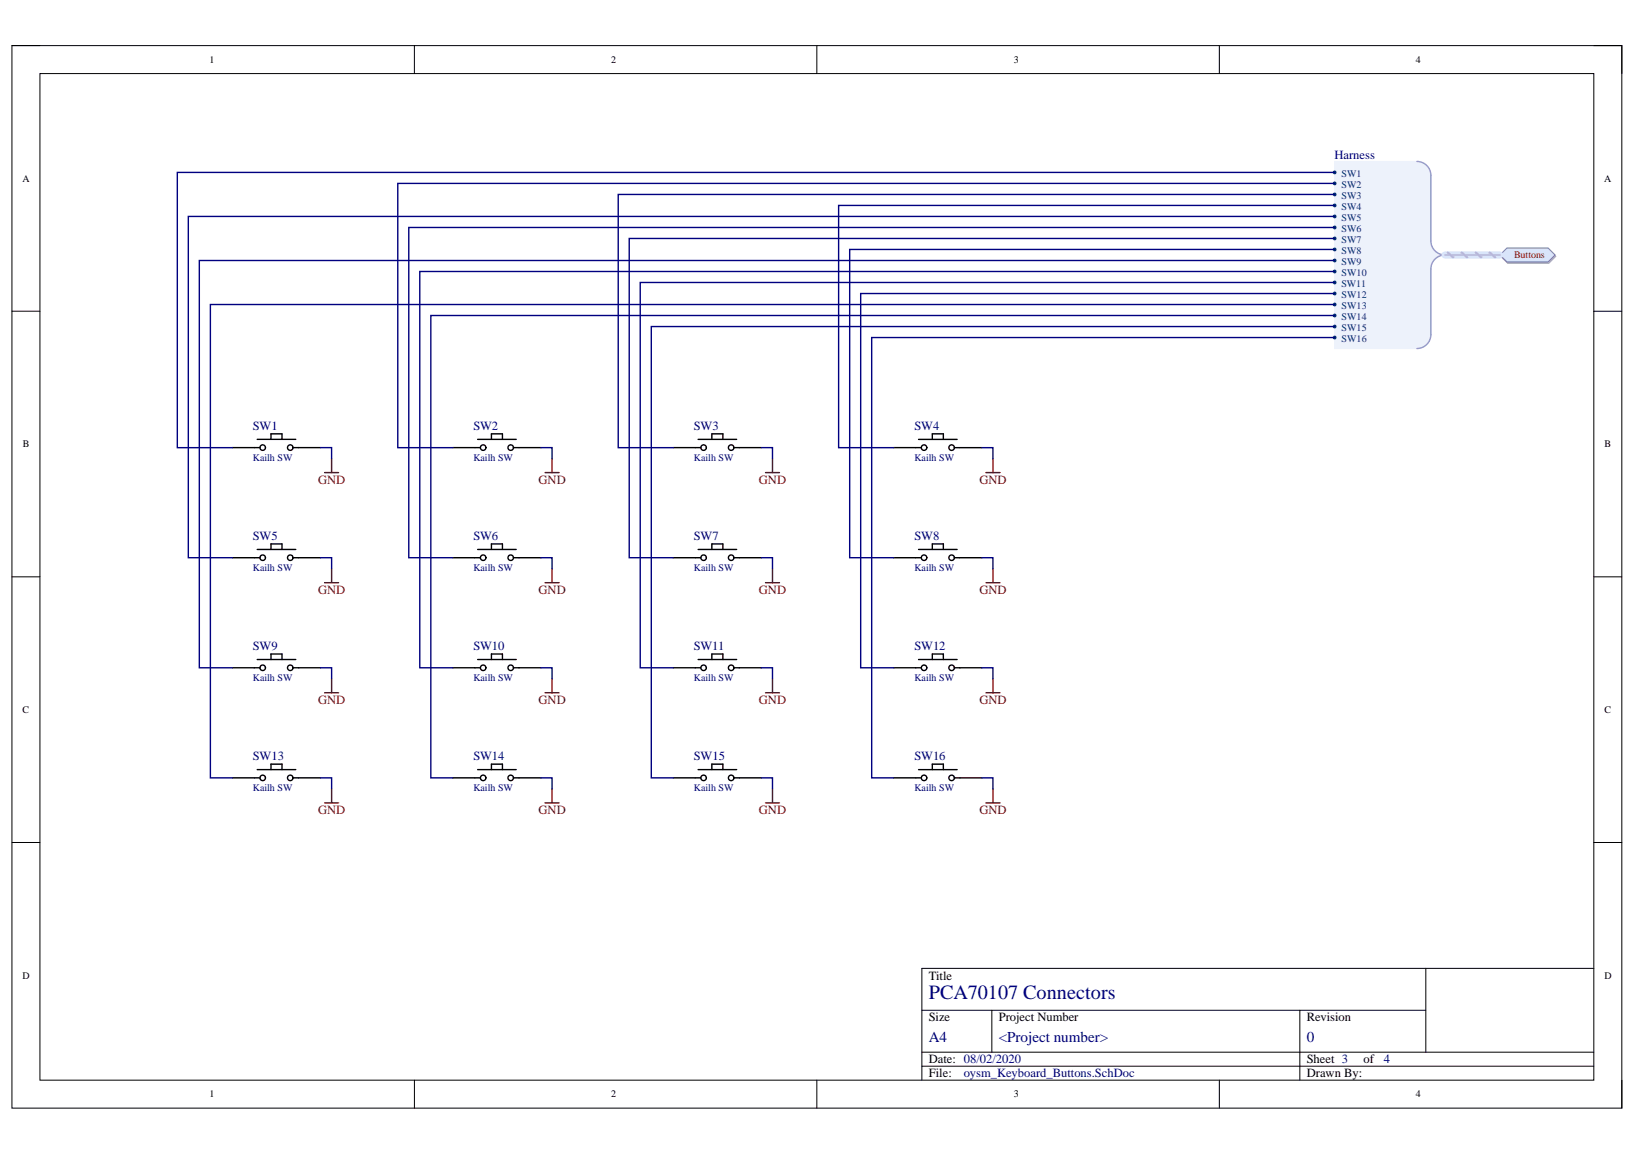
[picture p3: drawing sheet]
<svg xmlns="http://www.w3.org/2000/svg" width="297mm" height="210mm" viewBox="0 0 297 210" stroke-linecap="round" stroke-linejoin="round" font-family="sans-serif">
<defs><g id="words">
<text font-size="3.7" fill="#000080" x="168.7" y="181.5">PCA70107 Connectors</text>
<g font-size="2.7" fill="#000080">
<text x="168.7" y="189.3">A4</text>
<text x="181.4" y="189.3">&lt;Project number&gt;</text>
<text x="237.4" y="189.3">0</text>
</g>
<g font-size="2.3" fill="#000080">
<text x="242.4" y="28.8">Harness</text>
<text x="45.9" y="78.1">SW1</text>
<text x="86" y="78.1">SW2</text>
<text x="126.1" y="78.1">SW3</text>
<text x="166.1" y="78.1">SW4</text>
<text x="45.9" y="98.1">SW5</text>
<text x="86" y="98.1">SW6</text>
<text x="126.1" y="98.1">SW7</text>
<text x="166.1" y="98.1">SW8</text>
<text x="45.9" y="118.1">SW9</text>
<text x="86" y="118.1">SW10</text>
<text x="126.1" y="118.1">SW11</text>
<text x="166.1" y="118.1">SW12</text>
<text x="45.9" y="138.1">SW13</text>
<text x="86" y="138.1">SW14</text>
<text x="126.1" y="138.1">SW15</text>
<text x="166.1" y="138.1">SW16</text>
<text x="175.1" y="195.8">oysm_Keyboard_Buttons.SchDoc</text>
<text x="251.4" y="193.3">4</text>
</g>
<g font-size="2.3" fill="#800000">
<text x="57.8" y="87.9">GND</text>
<text x="97.8" y="87.9">GND</text>
<text x="137.9" y="87.9">GND</text>
<text x="177.9" y="87.9">GND</text>
<text x="57.8" y="107.9">GND</text>
<text x="97.8" y="107.9">GND</text>
<text x="137.9" y="107.9">GND</text>
<text x="177.9" y="107.9">GND</text>
<text x="57.8" y="127.9">GND</text>
<text x="97.8" y="127.9">GND</text>
<text x="137.9" y="127.9">GND</text>
<text x="177.9" y="127.9">GND</text>
<text x="57.8" y="147.9">GND</text>
<text x="97.8" y="147.9">GND</text>
<text x="137.9" y="147.9">GND</text>
<text x="177.9" y="147.9">GND</text>
</g>
<g font-size="2.3">
<text x="168.7" y="178">Title</text>
<text x="168.7" y="185.6">Size</text>
<text x="181.4" y="185.6">Project Number</text>
<text x="237.4" y="185.6">Revision</text>
<text x="168.7" y="193.3">Date: 08/02/2020</text>
<text x="168.7" y="195.8">File:</text>
<text x="237.4" y="193.3">Sheet 3</text>
<text x="237.4" y="195.8">Drawn By:</text>
<text x="247.7" y="193.3">of</text>
</g>
<g font-size="1.8">
<text x="38" y="11.4">1</text>
<text x="111" y="11.4">2</text>
<text x="184.2" y="11.4">3</text>
<text x="257.2" y="11.4">4</text>
<text x="4.1" y="33">A</text>
<text x="291.4" y="33">A</text>
<text x="4.1" y="81.3">B</text>
<text x="291.5" y="81.3">B</text>
<text x="4.1" y="129.6">C</text>
<text x="291.5" y="129.6">C</text>
<text x="4.1" y="177.8">D</text>
<text x="291.5" y="177.8">D</text>
<text x="38" y="199.4">1</text>
<text x="111" y="199.4">2</text>
<text x="184.2" y="199.4">3</text>
<text x="257.2" y="199.4">4</text>
</g>
<g font-size="1.8" fill="#003a70">
<text x="243.7" y="32.2">SW1</text>
<text x="243.7" y="34.2">SW2</text>
<text x="243.7" y="36.2">SW3</text>
<text x="243.7" y="38.2">SW4</text>
<text x="243.7" y="40.2">SW5</text>
<text x="243.7" y="42.2">SW6</text>
<text x="243.7" y="44.2">SW7</text>
<text x="243.7" y="46.2">SW8</text>
<text x="243.7" y="48.2">SW9</text>
<text x="243.7" y="50.2">SW10</text>
<text x="243.7" y="52.2">SW11</text>
<text x="243.7" y="54.2">SW12</text>
<text x="243.7" y="56.2">SW13</text>
<text x="243.7" y="58.2">SW14</text>
<text x="243.7" y="60.2">SW15</text>
<text x="243.7" y="62.2">SW16</text>
</g>
<text font-size="1.8" fill="#800000" x="275.1" y="47">Buttons</text>
<g font-size="1.8" fill="#000080">
<text x="45.9" y="83.7">Kailh SW</text>
<text x="86" y="83.7">Kailh SW</text>
<text x="126.1" y="83.7">Kailh SW</text>
<text x="166.1" y="83.7">Kailh SW</text>
<text x="45.9" y="103.8">Kailh SW</text>
<text x="86" y="103.8">Kailh SW</text>
<text x="126.1" y="103.8">Kailh SW</text>
<text x="166.1" y="103.8">Kailh SW</text>
<text x="45.9" y="123.7">Kailh SW</text>
<text x="86" y="123.7">Kailh SW</text>
<text x="126.1" y="123.7">Kailh SW</text>
<text x="166.1" y="123.7">Kailh SW</text>
<text x="45.9" y="143.7">Kailh SW</text>
<text x="86" y="143.7">Kailh SW</text>
<text x="126.1" y="143.7">Kailh SW</text>
<text x="166.1" y="143.7">Kailh SW</text>
</g>
</g></defs>
<path d="M2.2 8.3h292.4v193.1h-292.4z" fill="none" stroke="#000" stroke-width=".18"/>
<path d="M7.3 13.4h282.3v182.9h-282.3z" fill-rule="evenodd" fill="#fff"/>
<g fill="none" stroke="#000" stroke-width=".18">
<path d="M2.2 8.3h5.1M7.3 13.4h282.3v182.9h-282.3zM75.3 8.3v5.1M148.4 8.3v5.1M221.5 8.3v5.1M289.6 8.3h5v5.1M2.2 56.6h5.1M289.6 56.6h5M2.2 104.8h5.1M289.6 104.8h5M2.2 153.1h5.1M289.6 153.1h5"/>
<path d="M259 176v15.2M289.6 176h-122.1v20.3M75.3 196.3v5.1M148.4 196.3v5.1M167.5 193.8h122.1M167.5 183.6h91.5M167.5 191.2h122.1M180.2 183.6v7.6M221.5 196.3v5.1M236.1 183.6v12.7M294.6 196.3v5.1"/>
</g>
<g fill="none" stroke="#000" stroke-width=".25">
<path d="M46.7 79.8h7M49.2 79.8v-1h2v1M86.8 79.8h7M89.3 79.8v-1h2v1M126.8 79.8h7M129.3 79.8v-1h2v1M166.9 79.9h7M169.4 79.8v-1h2v1M42.2 81.3h5M46.7 99.9h7M49.2 99.9v-1h2v1M53.2 81.3h5"/>
<path d="M82.3 81.3h5M86.8 99.9h7M89.3 99.9v-1h2v1M93.3 81.3h5M122.3 81.3h5M126.8 99.9h7M129.3 99.9v-1h2v1M133.3 81.3h5M162.4 81.3h5M166.9 99.9h7M169.4 99.9v-1h2v1M173.4 81.4h5"/>
<path d="M42.2 101.4h5M46.7 119.9h7M49.2 119.9v-1h2v1M53.2 101.4h5M82.3 101.4h5M86.8 119.9h7M89.3 119.9v-1h2v1M93.3 101.4h5M122.3 101.4h5M126.8 119.9h7M129.3 119.9v-1h2v1M133.3 101.4h5"/>
<path d="M162.4 101.4h5M166.9 119.9h7M169.4 119.9v-1h2v1M173.4 101.4h5M42.2 121.4h5M46.7 139.9h7M49.2 139.9v-1h2v1M53.2 121.4h5M82.3 121.4h5M86.8 139.9h7M89.3 139.9v-1h2v1M93.3 121.4h5"/>
<path d="M122.3 121.4h5M126.8 139.9h7M129.3 139.9v-1h2v1M133.3 121.4h5M162.4 121.4h5M166.9 139.9h7M169.4 139.9v-1h2v1M173.4 121.4h5M42.2 141.4h5M53.2 141.4h5M82.3 141.4h5M93.3 141.4h5"/>
<path d="M122.3 141.4h5M133.3 141.4h5M162.4 141.4h5M173.4 141.4h5"/>
<circle cx="47.7" cy="81.3" r=".5"/>
<circle cx="52.7" cy="81.3" r=".5"/>
<circle cx="87.8" cy="81.3" r=".5"/>
<circle cx="92.8" cy="81.3" r=".5"/>
<circle cx="127.8" cy="81.3" r=".5"/>
<circle cx="132.8" cy="81.3" r=".5"/>
<circle cx="167.9" cy="81.3" r=".5"/>
<circle cx="172.9" cy="81.3" r=".5"/>
<circle cx="47.7" cy="101.4" r=".5"/>
<circle cx="52.7" cy="101.4" r=".5"/>
<circle cx="87.8" cy="101.4" r=".5"/>
<circle cx="92.8" cy="101.4" r=".5"/>
<circle cx="127.8" cy="101.4" r=".5"/>
<circle cx="132.8" cy="101.4" r=".5"/>
<circle cx="167.9" cy="101.4" r=".5"/>
<circle cx="172.9" cy="101.4" r=".5"/>
<circle cx="47.7" cy="121.4" r=".5"/>
<circle cx="52.7" cy="121.4" r=".5"/>
<circle cx="87.8" cy="121.4" r=".5"/>
<circle cx="92.8" cy="121.4" r=".5"/>
<circle cx="127.8" cy="121.4" r=".5"/>
<circle cx="132.8" cy="121.4" r=".5"/>
<circle cx="167.9" cy="121.4" r=".5"/>
<circle cx="172.9" cy="121.4" r=".5"/>
<circle cx="47.7" cy="141.4" r=".5"/>
<circle cx="52.7" cy="141.4" r=".5"/>
<circle cx="87.8" cy="141.4" r=".5"/>
<circle cx="92.8" cy="141.4" r=".5"/>
<circle cx="127.8" cy="141.4" r=".5"/>
<circle cx="132.8" cy="141.4" r=".5"/>
<circle cx="167.9" cy="141.4" r=".5"/>
<circle cx="172.9" cy="141.4" r=".5"/>
</g>
<g fill="none" stroke="#800000" stroke-width=".25">
<path d="M59 85.9h2.5M60.2 83.3v2.6M99 85.9h2.6M100.3 83.3v2.6M139.1 85.9h2.5M140.3 83.3v2.6M179.1 85.9h2.6M180.4 83.4v2.5M59 105.9h2.5M60.2 103.4v2.5M99 105.9h2.6M100.3 103.4v2.5"/>
<path d="M139.1 105.9h2.5M140.3 103.4v2.5M179.1 105.9h2.6M180.4 103.4v2.5M59 125.9h2.5M60.2 123.4v2.5M99 125.9h2.6M100.3 123.4v2.5M139.1 125.9h2.5M140.3 123.4v2.5M179.1 125.9h2.6M180.4 123.4v2.5"/>
<path d="M59 145.9h2.5M60.2 143.4v2.5M99 145.9h2.6M100.3 143.4v2.5M139.1 145.9h2.5M140.3 143.4v2.5M179.1 145.9h2.6M180.4 143.4v2.5"/>
</g>
<path d="M242.5 29.3h14.9l1.3 .4 .9 .9 .4 1.3v12.5l.6 1.1 1.3 .8-1.3 .9-.6 1v12.6l-.4 1.3-.9 .9-1.3 .3h-14.9z" fill-rule="evenodd" fill="#edf2fb"/>
<path d="M242.5 29.3h14.9l1.3 .4 .9 .9 .4 1.3v12.5l.6 1.1 1.3 .8-1.3 .9-.6 1v12.6l-.4 1.3-.9 .9-1.3 .3h-14.9z" fill="none" stroke="#edf2fb" stroke-width=".18"/>
<path d="M257.4 29.3a2.54 2.54 0 0 1 2.6 2.6v11.9a2.55 2.55 0 0 0 2.5 2.5 2.55 2.55 0 0 0-2.5 2.6v11.9a2.54 2.54 0 0 1-2.6 2.5" fill="none" stroke="#8f9ec9" stroke-width=".25"/>
<circle cx="242.5" cy="31.3" r=".25" fill="#003a70"/>
<circle cx="242.5" cy="31.3" r=".25" fill="none" stroke="#003a70" stroke-width=".18"/>
<circle cx="242.5" cy="33.3" r=".25" fill="#003a70"/>
<circle cx="242.5" cy="33.3" r=".25" fill="none" stroke="#003a70" stroke-width=".18"/>
<circle cx="242.5" cy="35.3" r=".25" fill="#003a70"/>
<circle cx="242.5" cy="35.3" r=".25" fill="none" stroke="#003a70" stroke-width=".18"/>
<circle cx="242.5" cy="37.3" r=".25" fill="#003a70"/>
<circle cx="242.5" cy="37.3" r=".25" fill="none" stroke="#003a70" stroke-width=".18"/>
<circle cx="242.5" cy="39.3" r=".25" fill="#003a70"/>
<circle cx="242.5" cy="39.3" r=".25" fill="none" stroke="#003a70" stroke-width=".18"/>
<circle cx="242.5" cy="41.3" r=".25" fill="#003a70"/>
<circle cx="242.5" cy="41.3" r=".25" fill="none" stroke="#003a70" stroke-width=".18"/>
<circle cx="242.5" cy="43.3" r=".25" fill="#003a70"/>
<circle cx="242.5" cy="43.3" r=".25" fill="none" stroke="#003a70" stroke-width=".18"/>
<circle cx="242.5" cy="45.3" r=".25" fill="#003a70"/>
<circle cx="242.5" cy="45.3" r=".25" fill="none" stroke="#003a70" stroke-width=".18"/>
<circle cx="242.5" cy="47.3" r=".25" fill="#003a70"/>
<circle cx="242.5" cy="47.3" r=".25" fill="none" stroke="#003a70" stroke-width=".18"/>
<circle cx="242.5" cy="49.3" r=".25" fill="#003a70"/>
<circle cx="242.5" cy="49.3" r=".25" fill="none" stroke="#003a70" stroke-width=".18"/>
<circle cx="242.5" cy="51.3" r=".25" fill="#003a70"/>
<circle cx="242.5" cy="51.3" r=".25" fill="none" stroke="#003a70" stroke-width=".18"/>
<circle cx="242.5" cy="53.3" r=".25" fill="#003a70"/>
<circle cx="242.5" cy="53.3" r=".25" fill="none" stroke="#003a70" stroke-width=".18"/>
<circle cx="242.5" cy="55.3" r=".25" fill="#003a70"/>
<circle cx="242.5" cy="55.3" r=".25" fill="none" stroke="#003a70" stroke-width=".18"/>
<circle cx="242.5" cy="57.3" r=".25" fill="#003a70"/>
<circle cx="242.5" cy="57.3" r=".25" fill="none" stroke="#003a70" stroke-width=".18"/>
<circle cx="242.5" cy="59.3" r=".25" fill="#003a70"/>
<circle cx="242.5" cy="59.3" r=".25" fill="none" stroke="#003a70" stroke-width=".18"/>
<circle cx="242.5" cy="61.3" r=".25" fill="#003a70"/>
<circle cx="242.5" cy="61.3" r=".25" fill="none" stroke="#003a70" stroke-width=".18"/>
<path d="M272.6 46.6l1.3-1.3h7.5l1.3 1.3-1.3 1.3h-7.5z" fill-rule="evenodd" fill="#bac0ca"/>
<path d="M272.6 46.6l1.3-1.3h7.5l1.3 1.3-1.3 1.3h-7.5z" fill="none" stroke="#a6acb6" stroke-width=".18"/>
<path d="M272.5 46.3l1.3-1.2h7.5l1.2 1.2-1.2 1.3h-7.5z" fill-rule="evenodd" fill="#d5e4ff"/>
<path d="M272.5 46.3l1.3-1.2h7.5l1.2 1.2-1.2 1.3h-7.5z" fill="none" stroke="#71809b" stroke-width=".18"/>
<g fill="none" stroke="#000080" stroke-width=".25">
<path d="M242.5 31.3h-210.3v50.1h10M242.5 33.3h-170.2v48.1h10M242.5 35.3h-130.2v46.1h10M242.5 37.3h-90.1v44.1h10M242.5 39.3h-208.3v62.1h8M242.5 47.3h-206.3v74.1h6M242.5 55.3h-204.3v86.1h4M242.5 49.3h-166.2v72.1h6M242.5 57.3h-164.2v84.1h4M242.5 51.3h-126.2v70.1h6M242.5 59.3h-124.2v82.1h4M242.5 53.3h-86.1v68.1h6"/>
<path d="M242.5 41.3h-168.2v60.1h8M242.5 43.3h-128.2v58.1h8M242.5 45.3h-88.1v56.1h8M242.5 61.3h-84.1v80.1h4M58.2 81.3h2v2M98.3 81.3h2v2M138.3 81.3h2v2M178.4 81.4h2v2M58.2 101.4h2v2M98.3 101.4h2v2M138.3 101.4h2v2M178.4 101.4h2v2"/>
<path d="M58.2 121.4h2v2M98.3 121.4h2v2M138.3 121.4h2v2M178.4 121.4h2v2M58.2 141.4h2v2M98.3 141.4h2v2M138.3 141.4h2v2M178.4 141.4h2v2"/>
</g>
<path d="M262.5 46.3h10" fill="none" stroke="#cbdaff" stroke-width="1.3"/>
<path d="M263 45.9l1 .9M265.5 45.9l1.1 .9M268.1 45.9l1 .9M270.6 45.9l1.1 .9" fill="none" stroke="#adbce7" stroke-width=".38"/>
<path d="M262.5 46.3h10" fill="none" stroke="#adbce7" stroke-width=".25"/>
<use href="#words"/>
</svg>
